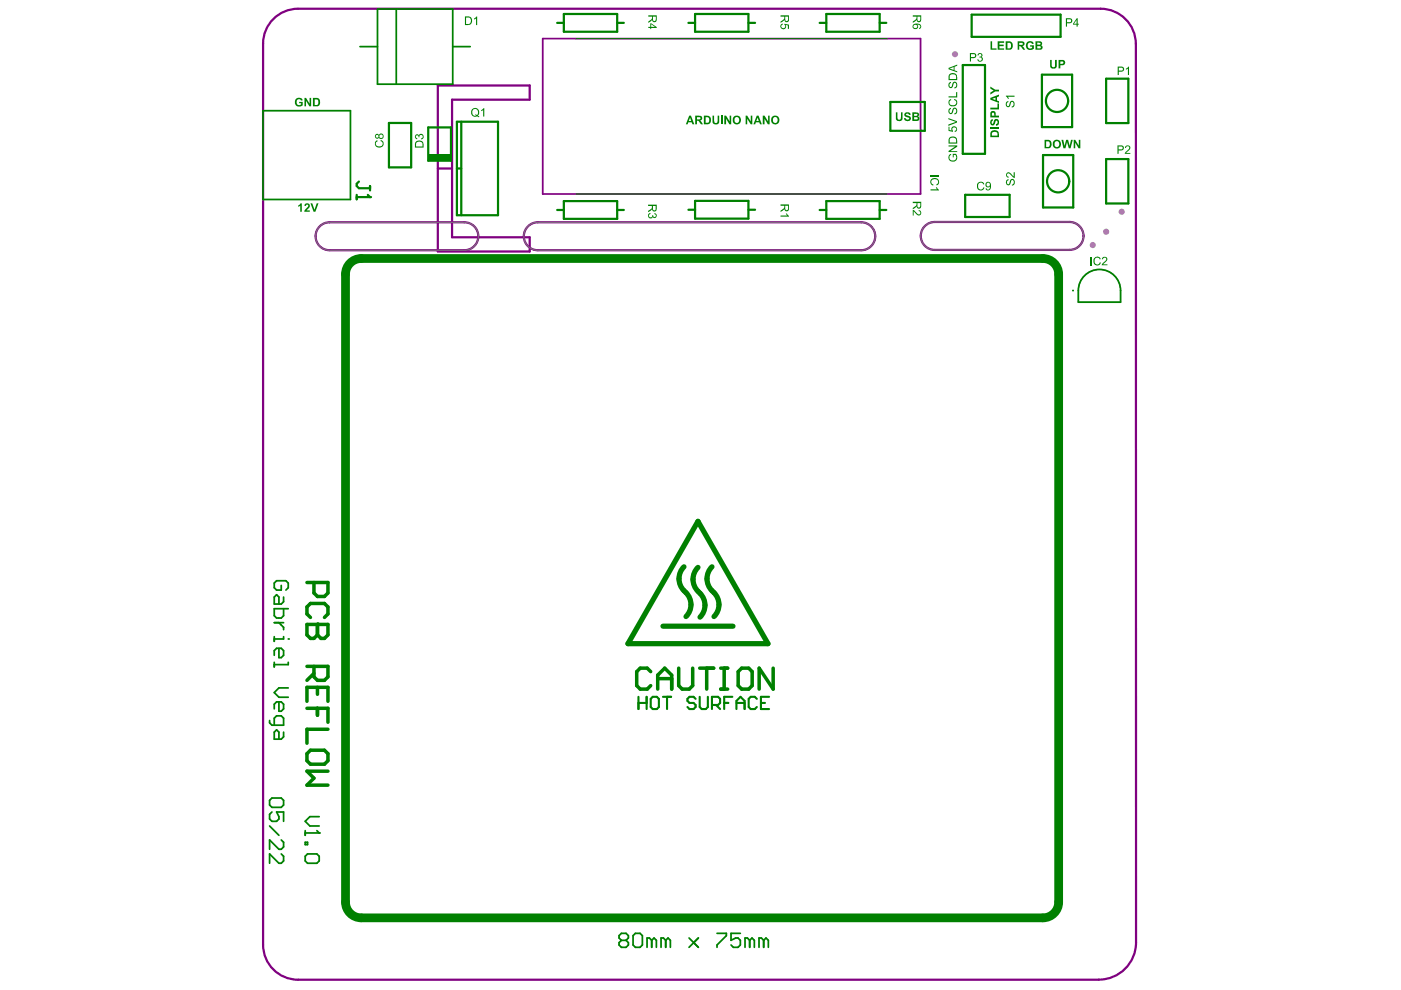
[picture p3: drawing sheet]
<svg xmlns="http://www.w3.org/2000/svg" width="297mm" height="210mm" viewBox="0 0 297 210" stroke-linecap="round" stroke-linejoin="round" font-family="sans-serif">
<path d="M67.6 48.2a2.92 2.92 0 0 1 2.3-1.1h28.5a2.96 2.96 0 0 1 3 3 2.96 2.96 0 0 1-3 3h-28.5a2.97 2.97 0 0 1-2.7-1.7 2.97 2.97 0 0 1 .4-3.2zM111.7 48.2a2.92 2.92 0 0 1 2.3-1.1h68.6a2.96 2.96 0 0 1 3 3 2.96 2.96 0 0 1-3 3h-68.6a2.97 2.97 0 0 1-2.7-1.7 2.97 2.97 0 0 1 .4-3.2zM195.9 48.1a2.92 2.92 0 0 1 2.3-1h28.6a2.96 2.96 0 0 1 2.9 2.9 2.96 2.96 0 0 1-2.9 3h-28.6a2.97 2.97 0 0 1-2.7-1.7 2.97 2.97 0 0 1 .4-3.2z" fill="none" stroke="#808080" stroke-width=".21"/>
<path d="M240.8 9.3l.1 190.5a7.9 7.9 0 0 1-7.9 7.9h-169.8a7.4 7.4 0 0 1-7.4-7.4v-191a7.4 7.4 0 0 1 7.4-7.4h170.1a7.5 7.5 0 0 1 7.5 7.4M67.6 48.2a2.96 2.96 0 0 1 2.3-1.1h28.5a2.96 2.96 0 0 1 3 3 2.96 2.96 0 0 1-3 3h-28.5a2.96 2.96 0 0 1-2.7-1.7 2.96 2.96 0 0 1 .4-3.2zM111.7 48.2a2.96 2.96 0 0 1 2.3-1.1h68.6a2.96 2.96 0 0 1 3 3 2.96 2.96 0 0 1-3 3h-68.6a2.96 2.96 0 0 1-2.6-1.7 2.96 2.96 0 0 1 .3-3.2zM195.9 48.2a2.96 2.96 0 0 1 2.3-1.1h28.6a2.96 2.96 0 0 1 2.9 2.9 2.96 2.96 0 0 1-2.9 3h-28.6a2.96 2.96 0 0 1-2.7-1.7 2.96 2.96 0 0 1 .4-3.1z" fill="none" stroke="#800080" stroke-width=".47"/>
<g fill="#a6968d">
<circle cx="202.5" cy="11.5" r=".66"/>
<circle cx="237.8" cy="44.9" r=".66"/>
<circle cx="234.5" cy="49.1" r=".66"/>
<circle cx="231.7" cy="52" r=".66"/>
</g>
<path d="M229.7 58.7a4.5 4.5 0 0 1 4.9-1.3 4.5 4.5 0 0 1 3 4.2v2.5h-9a6.7 6.7 0 0 1 1.1-5.4z" fill="none" stroke="#800080" stroke-width=".21"/>
<path d="M115.1 8.2h80.1v32.9h-80.1z" fill="none" stroke="#800080" stroke-width=".37"/>
<path d="M92.8 18.1h19.5v3h-16.5v29.2h16.5v3h-19.5zM92.8 35.7h3" fill="none" stroke="#800080" stroke-width=".47"/>
<path d="M67.6 48.2a2.92 2.92 0 0 1 2.3-1.1h28.5a2.96 2.96 0 0 1 3 3 2.96 2.96 0 0 1-3 3h-28.5a2.97 2.97 0 0 1-2.7-1.7 2.97 2.97 0 0 1 .4-3.2zM111.7 48.2a2.92 2.92 0 0 1 2.3-1.1h68.6a2.96 2.96 0 0 1 3 3 2.96 2.96 0 0 1-3 3h-68.6a2.97 2.97 0 0 1-2.7-1.7 2.97 2.97 0 0 1 .4-3.2zM195.9 48.1a2.92 2.92 0 0 1 2.3-1h28.6a2.96 2.96 0 0 1 2.9 2.9 2.96 2.96 0 0 1-2.9 3h-28.6a2.97 2.97 0 0 1-2.7-1.7 2.97 2.97 0 0 1 .4-3.2z" fill="none" stroke="#808080" stroke-width=".21"/>
<g fill="none" stroke="#008000" stroke-width=".47">
<path d="M118.1 4.8h1.4M119.5 3h11.4v3.7h-11.4zM130.9 4.8h1.4M146 4.8h1.4M147.4 3h11.3v3.7h-11.3zM158.7 4.8h1.4M173.8 4.8h1.4M175.2 3h11.3v3.7h-11.3zM186.5 4.8h1.4M204.1 13.8h4.7v18.8h-4.7zM206 3.1h18.9v4.7h-18.9zM220.9 15.8h6.4v11.1h-6.4z"/>
<path d="M234.5 16.7h4.7v9.4h-4.7zM82.5 26.1h4.7v9.4h-4.7zM90.8 27h4.8v7.1h-4.8zM96.9 25.8h8.7v19.8h-8.7zM96.9 35.7h.9M97.8 25.8v19.8M188.8 21.6h7.3v6.1h-7.3zM221.1 32.9h6.4v11.1h-6.4zM234.5 33.7h4.7v9.4h-4.7zM118.1 44.5h1.4M119.5 42.6h11.4v3.8h-11.4zM130.9 44.5h1.4"/>
<path d="M146 44.5h1.4M147.4 42.6h11.3v3.8h-11.3zM158.7 44.5h1.4M173.8 44.5h1.4M175.2 42.6h11.3v3.8h-11.3zM186.5 44.5h1.4M204.6 41.3h9.5v4.7h-9.5z"/>
</g>
<path d="M148 110.5l14.8 26h-29.7zM140.6 132.8h14.8M145 125.2l.4 .5M148 125.4l.4 .4M151 125.2l.4 .5" fill="none" stroke="#008000" stroke-width="1.1"/>
<path d="M76.3 9.9h3.7M80 1.9h16v16h-16zM84 1.9v16M96 9.9h3.7M55.7 23.5h18.6v18.8h-18.6zM228.6 61.6v2.5h9v-2.5" fill="none" stroke="#008000" stroke-width=".37"/>
<path d="M73.3 58.1v133.2M76.6 54.8h144.5M224.5 58.1v133.2M76.6 194.6h144.5" fill="none" stroke="#008000" stroke-width="1.9"/>
<path d="M122.1 8.2h66M122.1 41.1h66" fill="none" stroke="#008000" stroke-width=".21"/>
<path d="M90.8 32.6h4.8v1.5h-4.8z" fill-rule="evenodd" fill="#008000"/>
<g fill="#008000">
<path d="M238.6 31.1l.4-.3a.62 .62 0 0 1 .7 .6 .62 .62 0 0 1-.5 .6l-.4 .4h.9v.2h-1.2l.1-.4 .4-.3a.43 .43 0 0 0 .4-.5 .43 .43 0 0 0-.4-.4l-.2 .2-.1 .2-.2-.1z"/>
<path d="M79.6 29.9l.4-.2 .1 .3a.6 .6 0 0 0-.3 .8 .6 .6 0 0 0 .9 .2h.1a.54 .54 0 0 0 .3-.6 .54 .54 0 0 0-.4-.5v-.2l.3 .1 .2 .2 .1 .4a.92 .92 0 0 1-1.1 .9 .92 .92 0 0 1-.6-1.4z"/>
<path d="M165.5 45.7h1.4l-.3-.4h.3l.4 .6h-1.8z"/>
<path d="M165.5 5.2l.5-.2-.1 .3a.37 .37 0 0 0-.1 .5 .37 .37 0 0 0 .6 0 .37 .37 0 0 0-.1-.5v-.3l1 .2v.9h-.3v-.7l-.4-.1 .1 .5-.2 .2-.3 .2-.5-.1-.3-.4z"/>
<path d="M238.7 14.5l.7-.4v1.8h-.3v-1.4l-.3 .3z"/>
<path d="M210 26.9h1.8v.4h-1.8z"/>
<path d="M210.1 25.5l.4-.2v.3a.27 .27 0 0 0-.3 .4 .27 .27 0 0 0 .4 .2l.2-.7 .2-.2a.7 .7 0 0 1 .8 .5 .7 .7 0 0 1-.5 .8l-.1 .1-.1-.4a.38 .38 0 0 0 .4-.3 .38 .38 0 0 0-.3-.4l-.5 .9a.6 .6 0 0 1-.7-.2 .6 .6 0 0 1 .1-.8z"/>
<path d="M210 22.8h1.5v-.9h.3v1.3h-1.8z"/>
<path d="M210 18.4l1 .6h.8v.4h-.8l-1 .6v-.4l.7-.4-.7-.4z"/>
<path d="M63.2 43.5l.5-.4h.3v1.8h-.3v-1.3l-.5 .3z"/>
<path d="M64.7 43.2l.4-.1a.62 .62 0 0 1 .6 .6 .62 .62 0 0 1-.5 .6l-.2 .3h.7v.3h-1.2l.5-.8a.39 .39 0 0 0 .4-.3 .39 .39 0 0 0-.3-.4h-.2v.3l-.4-.1z"/>
<path d="M65.8 43.1h.4l.5 1.4 .4-1.4h.4l-.6 1.8h-.4z"/>
<path d="M210 8.8h.3v1.5h1v.2h-1.3z"/>
<path d="M211.5 8.8h1.4v.3h-1v.4h.9v.3h-.9v.5h1v.2h-1.4z"/>
<path d="M217.7 9.1l.4-.3 .4-.1 .6 .3 .1 .3h-.4a.54 .54 0 0 0-.8-.1 .54 .54 0 0 0 0 .8l.1 .2a.52 .52 0 0 0 .7-.1v-.2h-.4v-.3h.8v.8l-.6 .2-.8-.2-.3-.6z"/>
<path d="M231.2 54.5h.3v1.7h-.3z"/>
<path d="M231.9 54.8h.1a.79 .79 0 0 1 .7-.4 .79 .79 0 0 1 .7 .5l-.2 .1-.3-.3a.69 .69 0 0 0-.8 .6 .69 .69 0 0 0 .7 .8l.4-.5 .2 .1-.2 .4-.5 .2a.99 .99 0 0 1-.8-1.5z"/>
<path d="M233.7 54.6l.5-.1a.6 .6 0 0 1 .6 .5 .6 .6 0 0 1-.5 .6l-.4 .5h.9v.1h-1.2l.2-.4 .6-.5a.36 .36 0 0 0 0-.7 .36 .36 0 0 0-.5 .4h-.3z"/>
<path d="M62.7 21l.4-.2h.4a.57 .57 0 0 1 .7 .4l-.4 .1a.56 .56 0 0 0-.8 0 .56 .56 0 0 0 0 .8l.4 .2h.3l.1-.4h-.4v-.3h.8v.8l-.7 .2a.95 .95 0 0 1-.9-.5 .95 .95 0 0 1 .1-1.1z"/>
<path d="M64.6 20.8h.3l.7 1.2v-1.2h.4v1.7h-.4l-.7-1.1v1.1h-.3z"/>
<path d="M88 28.7a.46 .46 0 0 1 .8 0 .55 .55 0 0 1 1 0 .55 .55 0 0 1-.5 .9v-.3a.37 .37 0 0 0 .3-.4 .37 .37 0 0 0-.5-.3 .37 .37 0 0 0-.2 .5h-.2a.31 .31 0 0 0-.3-.4 .31 .31 0 0 0-.3 .3 .31 .31 0 0 0 .4 .3l-.2 .2-.3-.2z"/>
<path d="M100.5 3.9l.7-.4v1.8h-.3v-1.4l-.3 .2z"/>
<path d="M137.5 45.4l.4-.3v.3a.37 .37 0 0 0-.3 .4 .37 .37 0 0 0 .5 .3 .37 .37 0 0 0 .2-.5h.2a.31 .31 0 0 0 .2 .4 .31 .31 0 0 0 .4-.3 .31 .31 0 0 0-.4-.3l.1-.2a.51 .51 0 0 1 .5 .7 .51 .51 0 0 1-.9 .2v-.1a.56 .56 0 0 1-.8 .2 .56 .56 0 0 1-.1-.8z"/>
<path d="M193.5 44.5l.4 .1 .4 .5a.43 .43 0 0 0 .4 .4 .43 .43 0 0 0 .4-.4l-.1-.2-.2-.1v-.3l.3 .1 .2 .4a.58 .58 0 0 1-.4 .7 .58 .58 0 0 1-.7-.4l-.5-.5v.9h-.2z"/>
<path d="M201.1 26.9h.2v.7l.5 .1a.59 .59 0 0 1 .3-.9 .59 .59 0 0 1 .8 .4 .59 .59 0 0 1-.5 .8v-.2a.4 .4 0 0 0 .2-.6 .4 .4 0 0 0-.6-.1 .4 .4 0 0 0 .1 .6v.3l-1-.2z"/>
<path d="M201.1 25l1.8 .7v.3l-1.8 .7v-.3l1.6-.6-1.6-.5z"/>
<path d="M201.2 32.9l.4-.2 .1 .1-.4 .4v.4l.2 .3 .5 .1a.71 .71 0 0 0 .7-.4 .71 .71 0 0 0-.1-.8h-.4v.6h-.2v-.8h.7l.2 .8a.93 .93 0 0 1-1.1 .8 .93 .93 0 0 1-.6-1.3z"/>
<path d="M201.1 30.8h1.8v.3l-1.4 .9h1.4v.2h-1.8v-.2l1.4-.9h-1.4z"/>
<path d="M201.2 17.6l.4-.2v.2a.39 .39 0 0 0-.4 .5 .39 .39 0 0 0 .6 .3l.2-.7a.54 .54 0 0 1 .7-.3 .54 .54 0 0 1 .2 .7l-.2 .6h-.4v-.2a.47 .47 0 0 0 .5-.4 .47 .47 0 0 0-.5-.5l-.5 1a.64 .64 0 0 1-.7-.3 .64 .64 0 0 1 .1-.7z"/>
<path d="M201.2 23.1l.4-.2v.2a.39 .39 0 0 0-.4 .5 .39 .39 0 0 0 .6 .3l.2-.7a.54 .54 0 0 1 .7-.3 .54 .54 0 0 1 .2 .7l-.2 .6h-.4v-.2a.47 .47 0 0 0 .5-.4 .47 .47 0 0 0-.5-.5l-.5 1a.64 .64 0 0 1-.7-.3 .64 .64 0 0 1 .1-.7z"/>
<path d="M201.2 21.3l.4-.3v.3a.62 .62 0 0 0-.2 .9 .62 .62 0 0 0 .9 .1 .52 .52 0 0 0 .5-.6 .52 .52 0 0 0-.5-.5v-.2h.2l.4 .5v.7l-.6 .3h-.6l-.4-.1-.2-.4z"/>
<path d="M201.1 20.4h1.6v-.9h.2v1.2h-1.8z"/>
<path d="M213.4 38.2l.4-.2v.2a.39 .39 0 0 0-.4 .5 .39 .39 0 0 0 .6 .3l.2-.6a.54 .54 0 0 1 .7-.4 .54 .54 0 0 1 .3 .7l-.3 .6h-.4v-.1a.47 .47 0 0 0 .5-.5 .47 .47 0 0 0-.5-.5l-.5 1a.64 .64 0 0 1-.7-.3 .64 .64 0 0 1 .1-.7z"/>
<path d="M213.4 36.7l.3-.2 .4 .1 .8 .8v-.9h.3v1.2l-.4-.1-.4-.5a.43 .43 0 0 0-.5-.4 .43 .43 0 0 0-.4 .4l.1 .3 .3 .1-.1 .2-.4-.3z"/>
<path d="M213.4 21.6l.4-.2v.2a.39 .39 0 0 0-.4 .5 .39 .39 0 0 0 .5 .3l.2-.6a.54 .54 0 0 1 .7-.4 .54 .54 0 0 1 .3 .8l-.3 .5-.3 .1v-.2a.47 .47 0 0 0 .4-.5 .47 .47 0 0 0-.5-.5l-.5 1.1a.64 .64 0 0 1-.6-.4 .64 .64 0 0 1 .1-.7z"/>
<path d="M213.3 20.3h1.8v.2h-1.5l.3 .4h-.2z"/>
<path d="M236.9 30.8l1.1 .1 .3 .5a.6 .6 0 0 1-.7 .5h-.4v.7h-.3zM237.2 31.1v.6h.4a.32 .32 0 0 0 .4-.3 .32 .32 0 0 0-.4-.3z"/>
<path d="M79.6 28.6a.42 .42 0 0 1 .4-.2 .42 .42 0 0 1 .3 .3v-.1a.54 .54 0 0 1 .9-.1 .54 .54 0 0 1 0 .8 .54 .54 0 0 1-.9-.1 .49 .49 0 0 1-.7 .1 .49 .49 0 0 1 0-.7zM79.7 28.9a.3 .3 0 0 0 .6 0 .3 .3 0 0 0-.6 0zM80.4 28.9a.4 .4 0 0 0 .8 0 .4 .4 0 0 0-.8 0z"/>
<path d="M165.5 43.3h1.8v.8a.51 .51 0 0 1-.4 .7 .51 .51 0 0 1-.6-.5l-.8 .6v-.2l.8-.7v-.4h-.8zM166.5 43.6v.5a.33 .33 0 0 0 .2 .5 .33 .33 0 0 0 .4-.4v-.6z"/>
<path d="M165.5 3.2h1.8v.9a.5 .5 0 0 1-.5 .6 .5 .5 0 0 1-.5-.5l-.8 .6v-.2l.8-.7v-.4h-.8zM166.5 3.5v.5a.33 .33 0 0 0 .2 .5 .33 .33 0 0 0 .4-.4v-.6z"/>
<path d="M237 14.1l1.1 .1 .2 .5a.6 .6 0 0 1-.7 .5h-.4v.7h-.2zM237.2 14.4v.6h.4a.32 .32 0 0 0 .5-.3 .32 .32 0 0 0-.5-.3z"/>
<path d="M210.2 27.8l.6-.2 .7 .2 .3 .3v1h-1.8v-.9zM210.3 28.1v.7h1.2v-.3a.67 .67 0 0 0-1.2-.4z"/>
<path d="M210 23.8l.3-.2a.59 .59 0 0 1 .6 0 .59 .59 0 0 1 .2 .7v.2h.7v.4h-1.8zM210.3 24v.5h.5v-.2a.27 .27 0 0 0-.1-.4 .27 .27 0 0 0-.4 .1z"/>
<path d="M210 20.8l1.8-.8v.4l-.4 .2v.7l.4 .2v.3l-1.8-.7zM210.4 20.9l.7 .3v-.5z"/>
<path d="M213.2 8.8h.9l.4 .1 .2 .5v.5a.68 .68 0 0 1-.8 .6h-.7zM213.6 9.1v1.2h.2a.63 .63 0 0 0 .6-.5 .63 .63 0 0 0-.2-.7z"/>
<path d="M215.8 8.8h.8a.53 .53 0 0 1 .6 .4 .53 .53 0 0 1-.4 .6l.6 .7h-.5l-.4-.6-.3-.1h-.1v.7h-.3zM216.1 9.1v.4h.3a.28 .28 0 0 0 .4 0 .28 .28 0 0 0 0-.4 .28 .28 0 0 0-.4 0z"/>
<path d="M219.5 8.8h1a.45 .45 0 0 1 .5 .3 .45 .45 0 0 1-.3 .5h.1a.53 .53 0 0 1 .2 .8 .53 .53 0 0 1-.8 .1h-.7zM219.9 9v.5h.2a.25 .25 0 0 0 .5-.1 .24 .24 0 0 0-.3-.3zM219.9 9.8v.5h.3a.29 .29 0 0 0 .5-.3 .29 .29 0 0 0-.5-.2z"/>
<path d="M226 3.9h1.1l.3 .6a.6 .6 0 0 1-.7 .4h-.5v.7h-.2zM226.2 4.1v.6h.5a.32 .32 0 0 0 .4-.3 .32 .32 0 0 0-.4-.3z"/>
<path d="M228.3 3.9h.2v1.1h.2v.2h-.2v.4h-.2v-.4h-.8zM228.3 4.2l-.6 .8h.6z"/>
<path d="M66.3 20.8h1l.4 .1 .2 .8-.3 .7-1.3 .1zM66.7 21.1v1.2h.4a.67 .67 0 0 0 .2-1.1z"/>
<path d="M88.2 30l.5-.2 .8 .1 .3 .4v1h-1.8v-.9zM88.3 30.2l-.1 .9h1.4v-.7l-.3-.3-.6-.1z"/>
<path d="M98.6 3.5h.8l.5 .2 .2 .9-.4 .6-1.1 .1zM98.8 3.7v1.4l.9-.2 .1-.6a.56 .56 0 0 0-.6-.6z"/>
<path d="M137.4 43.4h1.8v.8a.5 .5 0 0 1-.4 .6 .5 .5 0 0 1-.5-.5l-.9 .7v-.3l.8-.6v-.4h-.8zM138.4 43.7v.5a.3 .3 0 0 0 .3 .4 .3 .3 0 0 0 .3-.4v-.5z"/>
<path d="M137.5 3.2h1.7v.8a.51 .51 0 0 1-.4 .7 .51 .51 0 0 1-.5-.5l-.8 .6v-.2l.5-.4 .3-.4v-.3h-.8zM138.4 3.5v.5a.32 .32 0 0 0 .3 .4 .32 .32 0 0 0 .4-.3v-.6z"/>
<path d="M137.9 4.9l1.3 .8v.2h-1.1v.3h-.2v-.3h-.4v-.2h.4zM138.1 5.1v.6h.8z"/>
<path d="M193.5 42.8h1.8v.8a.51 .51 0 0 1-.4 .6 .51 .51 0 0 1-.6-.5l-.8 .7v-.3l.6-.4 .2-.4v-.2h-.8zM194.5 43.1v.4a.32 .32 0 0 0 .3 .5 .32 .32 0 0 0 .3-.4v-.5z"/>
<path d="M201.3 29.2l.5-.3 .8 .1 .3 .5v.9h-1.8zM201.4 29.4l-.1 .8h1.4v-.6a.83 .83 0 0 0-1.3-.2z"/>
<path d="M201.3 15.8l.6-.3 .7 .1 .3 .4v1h-1.8zM201.3 16v.8h1.4v-.7l-.2-.2-.5-.2z"/>
<path d="M201.1 14.4l1.8-.7v.2l-.5 .3v.7l.5 .2v.2l-1.8-.6zM201.3 14.5l.9 .3v-.6z"/>
<path d="M193.5 3.2h1.8v.8a.51 .51 0 0 1-.4 .7 .51 .51 0 0 1-.6-.5l-.8 .6v-.2l.6-.4 .2-.4v-.3h-.8zM194.5 3.5v.5a.32 .32 0 0 0 .3 .4 .32 .32 0 0 0 .3-.3v-.6z"/>
<path d="M193.6 5.2l1-.2a.61 .61 0 0 1 .7 .4 .61 .61 0 0 1-.4 .8l-.1-.3a.33 .33 0 0 0 .3-.3 .33 .33 0 0 0-.3-.3l-.4-.1 .2 .2a.59 .59 0 0 1-.7 .8 .59 .59 0 0 1-.3-1zM193.7 5.6a.4 .4 0 0 0 .8 0 .4 .4 0 0 0-.8 0z"/>
</g>
<path d="M64.7 176.1v1M64.7 176.6h3M67.7 173.2h-2l-1 .9 1 1h2" fill="none" stroke="#008000" stroke-width=".37"/>
<circle cx="67.7" cy="176.6" r=".19" fill="#008000"/>
<path d="M64.7 178.6h.5v.5h-.5zM67.2 176.1l.5 .5M64.7 181.5l.5-.4h2l.5 .4v1l-.5 .5h-2l-.5-.5z" fill="none" stroke="#008000" stroke-width=".37"/>
<path d="M76.1 38.5l-.5 .5v.4l.5 .5h2.4M78.5 39.4v1M75.6 41.3v1M75.6 41.8h2.9" fill="none" stroke="#008000" stroke-width=".47"/>
<circle cx="78.5" cy="41.8" r=".24" fill="#008000"/>
<path d="M78 41.3l.5 .5" fill="none" stroke="#008000" stroke-width=".47"/>
<g fill="#008000">
<path d="M197.3 37.1h1.8v.3h-1.8z"/>
<path d="M197.3 38.1l.5-.3h.9l.3 .4 .1 .4-.3 .6-.2 .1-.1-.2a.58 .58 0 0 0 .3-.8 .58 .58 0 0 0-.8-.3 .54 .54 0 0 0-.6 .5 .54 .54 0 0 0 .5 .6l-.1 .2-.5-.3z"/>
<path d="M197.3 40.1h1.4l-.3-.3 .3-.1 .4 .7h-1.8z"/>
</g>
<path d="M65.1 123.5h4.4v2.2l-.7 .8h-1.5l-.7-.8v-2.2M65.8 130.9l-.7-.7v-1.5l.7-.8h3l.7 .8v1.5l-.7 .7M67.3 132.4v2.2l-.7 .8h-.8l-.7-.8v-2.2h4.4" fill="none" stroke="#008000" stroke-width=".74"/>
<circle cx="67.3" cy="132.4" r=".37" fill="#008000"/>
<path d="M67.3 132.4v2.2l.7 .8h.8l.7-.8v-2.2M65.1 141.3h4.4v2.2l-.7 .7h-1.5l-.7-.7v-2.2M65.1 148.7v-3h4.4v3M65.1 150.2h4.4v2.9M65.1 159.8l.7-.7h3l.7 .7v1.5l-.7 .7h-3l-.7-.7zM66.6 142.8l-1.5 1.4M67.3 145.7v1.5M67.3 150.2v1.5M69.5 154.6h-4.4v3M69.5 163.5h-4.4l1.5 1.5-1.5 1.5h4.4" fill="none" stroke="#008000" stroke-width=".74"/>
<g fill="#008000">
<path d="M102 23.3l.7-.4v1.8h-.3v-1.4l-.3 .3z"/>
<path d="M207.2 38.9l.4-.3 .4-.1 .6 .3 .1 .3h-.3a.61 .61 0 0 0-.9-.2 .61 .61 0 0 0-.1 .9 .53 .53 0 0 0 .6 .4 .53 .53 0 0 0 .5-.5l.2 .1v.1l-.3 .4h-.9l-.4-.5z"/>
<path d="M189.9 23.8h.4v1a.4 .4 0 0 0 .4 .6 .4 .4 0 0 0 .3-.6v-1h.4v1.5l-.4 .3h-.5a.61 .61 0 0 1-.6-.8z"/>
<path d="M191.8 24l.3-.2h.3a.58 .58 0 0 1 .7 .5l-.4 .1a.34 .34 0 0 0-.3-.3 .34 .34 0 0 0-.3 .2l.5 .3a.59 .59 0 0 1 .5 .8 .59 .59 0 0 1-.9 .2l-.4-.1-.1-.2-.1-.3h.4a.34 .34 0 0 0 .4 .4 .34 .34 0 0 0 .3-.5l-.5-.1a.52 .52 0 0 1-.4-.8z"/>
<path d="M222.6 12.7h.4v1.1a.38 .38 0 0 0 .4 .5 .38 .38 0 0 0 .3-.6v-1h.4l-.1 1.4a.72 .72 0 0 1-.9 .4 .72 .72 0 0 1-.5-.8z"/>
<path d="M207.4 11.3l.5-.1a.45 .45 0 0 1 .4 .4 .45 .45 0 0 1-.3 .5 .49 .49 0 0 1 .4 .5 .49 .49 0 0 1-.4 .4l-.1 .1a.63 .63 0 0 1-.7-.5h.2a.37 .37 0 0 0 .5 .3 .37 .37 0 0 0 .2-.5 .37 .37 0 0 0-.4-.2v-.2a.3 .3 0 0 0 .4-.2 .3 .3 0 0 0-.3-.4 .3 .3 0 0 0-.3 .4l-.3-.1z"/>
<path d="M225 29.6h.4l.3 1.3 .3-1.3h.5l.3 1.3 .3-1.3h.4l-.5 1.8h-.4l-.4-1.3-.3 1.3h-.4z"/>
<path d="M227.6 29.6h.4l.7 1.3v-1.3h.4v1.8h-.4l-.7-1.1v1.1h-.4z"/>
<path d="M100.1 23.2l.5-.3a.91 .91 0 0 1 1 .5 .91 .91 0 0 1-.3 1.1l.3 .2-.1 .1-.3-.1-.5 .1a.96 .96 0 0 1-.8-.6 .96 .96 0 0 1 .2-1zM100.2 23.3l-.1 .7 .2 .4 .4 .2 .3-.1-.3-.1 .1-.2a.35 .35 0 0 0 .5 .1 .35 .35 0 0 0 .1-.5 .62 .62 0 0 0-.4-.7 .62 .62 0 0 0-.8 .2z"/>
<path d="M209.1 38.7l.2-.1a.87 .87 0 0 1 .8 .4 .87 .87 0 0 1-.1 1 .54 .54 0 0 1-.5 .4 .54 .54 0 0 1-.5-.4l.2-.1a.37 .37 0 0 0 .5 .3 .37 .37 0 0 0 .2-.5v-.2l-.2 .2h-.4l-.3-.2zM209.1 39.1a.4 .4 0 0 0 .8 0 .4 .4 0 0 0-.8 0z"/>
<path d="M193.4 23.8l1 .1a.45 .45 0 0 1 .4 .3 .45 .45 0 0 1-.2 .5h.1a.54 .54 0 0 1 .2 .7 .54 .54 0 0 1-.8 .2h-.7zM193.8 24.1v.5h.3a.24 .24 0 0 0 .3-.1 .24 .24 0 0 0-.1-.4zM193.8 24.8v.5h.3a.29 .29 0 0 0 .5-.3 .29 .29 0 0 0-.5-.2z"/>
<path d="M224.4 12.7h.9a.59 .59 0 0 1 .5 .7 .59 .59 0 0 1-.8 .4h-.2v.7h-.4zM224.8 13v.6h.2a.31 .31 0 0 0 .5-.3 .31 .31 0 0 0-.5-.3z"/>
<path d="M205.6 11.2l1.1 .1 .3 .6a.6 .6 0 0 1-.7 .4h-.4v.7h-.3zM205.9 11.5v.6h.4a.32 .32 0 0 0 .4-.3 .32 .32 0 0 0-.4-.3z"/>
<path d="M221.5 29.6h.9l.4 .3 .2 .8-.4 .6-1.1 .1zM221.8 30v1.2h.3a.59 .59 0 0 0 .5-.7 .59 .59 0 0 0-.6-.5z"/>
<path d="M223.4 29.9l.6-.3 .6 .1 .4 .7-.2 .8-.5 .3h-.5l-.4-.3-.2-.3zM223.7 30.1l-.1 .5a.53 .53 0 0 0 .7 .5 .53 .53 0 0 0 .2-.8 .49 .49 0 0 0-.3-.4 .49 .49 0 0 0-.5 .2z"/>
</g>
<path d="M58.1 135v1M58.1 132h2M59.1 132l1 1v.5M59.6 124.1v1h-1l-.5-.5v-1l.5-.5h2l.5 .5v1l-.5 .5M60.1 126.6v1l-.5 .5h-1.5v-1.5l.5-.5 .5 .5v1.5M60.1 129.1v1.4l-.5 .5h-1l-.5-.5v-1.4h3M60.1 135v.5h-2M57.2 169.7l.5-.5h1.9l.5 .5v1l-.5 .5h-1.9l-.5-.5zM57.2 175.1l1.9 2M57.7 172.2l-.5 .5v.9l.5 .5h.9l.5-.5v-.4l-.5-1h1.5v1.9M59.6 178.1l.5 .5v1l-.5 .5h-.5l-1.9-2v2M59.6 181.1l.5 .4v1l-.5 .5h-.5l-1.9-1.9v1.9" fill="none" stroke="#008000" stroke-width=".37"/>
<circle cx="61.1" cy="135.5" r=".19" fill="#008000"/>
<g fill="none" stroke="#008000" stroke-width=".37">
<path d="M59.1 137.5v1.9h.5l.5-.5v-.9l-.5-.5h-1l-.5 .5v.9M57.2 152.8v.5l.5 .5h2.4v-1.5l-.5-.5h-1l-.5 .5v1.5M58.1 140.4v1M59.1 148.8v2h.5l.5-.5v-1l-.5-.5h-1l-.5 .5v1M60.1 155.2v1l-.5 .5h-1.5v-1.5l.5-.5 .5 .5v1.5M61.1 140.4v.5h-3M61.1 145.9h-2l-1 .9 1 1h2M131.7 199.4l-.4-.5v-.5l.4-.5h1l.5 .5v.5l-.5 .5M131.7 199.4l-.4 .5v.5l.4 .5h1l.5-.5v-.5l-.5-.5M131.7 199.4h1M134.2 198.4l.5-.5h1l.5 .5v2l-.5 .5h-1l-.5-.5zM138.2 199.4l-.5-.5h-.5v2"/>
<path d="M138.2 199.4v1.5M138.2 199.4l.5-.5 .5 .5v1.5M141.1 199.4l-.5-.5h-.4v2M141.1 199.4v1.5M141.1 199.4l.5-.5 .5 .5v1.5M146.1 198.9l2 2M148.1 198.9l-2 2M152 197.9h2v.5l-2 2v.5M157 197.9h-2v1.5l1-.5h.5l.5 .5v1l-.5 .5h-1l-.5-.5M158.9 199.4l-.4-.5h-.5v2M158.9 199.4v1.5M158.9 199.4l.5-.5 .5 .5v1.5"/>
<path d="M161.9 199.4l-.5-.5h-.5v2M161.9 199.4v1.5M161.9 199.4l.5-.5 .5 .5v1.5"/>
</g>
<g fill="none" stroke="#008000" stroke-width=".44">
<path d="M135.4 147.7v2.6M135.4 149h1.7M137.1 147.7v2.6M138 148.2l.4-.5h.9l.4 .5v1.7l-.4 .4h-.9l-.4-.4zM140.6 147.7h1.7M141.4 147.7v2.6M147.5 148.2l-.4-.5h-.9l-.4 .5v.4l.4 .4h.9l.4 .5v.4l-.4 .4h-.9l-.4-.4M148.3 147.7v2.2l.5 .4h.8l.5-.4v-2.2M150.9 149.5h1.3l.5-.5v-.8l-.5-.5h-1.3v2.6M151.8 149.5l.9 .8M153.5 149h.9M155.3 147.7h-1.8v2.6"/>
<path d="M156.1 149h1.8M156.1 150.3v-1.7l.9-.9 .9 .9v1.7M160.5 148.2l-.5-.5h-.8l-.5 .5v1.7l.5 .4h.8l.5-.4M161.3 149h.9M163.1 147.7h-1.8v2.6h1.8"/>
</g>
<g fill="#008000">
<path d="M151.1 24.5h.3v1a.4 .4 0 0 0 .3 .6 .4 .4 0 0 0 .5-.5v-1.1h.3v1.5l-.3 .4h-.6a.61 .61 0 0 1-.5-.9z"/>
<path d="M152.9 24.5h.3v1.9h-.3z"/>
<path d="M153.6 24.5h.3l.8 1.2v-1.2h.3v1.9h-.3l-.8-1.2v1.2h-.3z"/>
<path d="M158.1 24.5h.3l.8 1.2v-1.2h.3v1.9h-.3l-.8-1.2v1.2h-.3z"/>
<path d="M161.7 24.5h.4l.7 1.2v-1.2h.4v1.9h-.4l-.7-1.2v1.2h-.4z"/>
<path d="M146.1 24.5h.4l.7 1.9h-.4l-.2-.5h-.7l-.1 .5h-.4zM146.3 24.9l-.3 .7h.5z"/>
<path d="M147.4 24.5l1.4 .2 .1 .6-.5 .3 .6 .8h-.4l-.5-.8h-.3v.8h-.4zM147.8 24.8v.5h.3a.3 .3 0 0 0 .4 0 .3 .3 0 0 0 0-.4 .3 .3 0 0 0-.4-.1z"/>
<path d="M149.2 24.5l1.1 .1 .3 .2 .1 .9-.3 .6-1.2 .1zM149.6 24.8v1.2h.3a.6 .6 0 0 0 .5-.6 .6 .6 0 0 0-.7-.6z"/>
<path d="M155.6 24.7l.3-.2h.5l.5 .3 .2 .8-.2 .6-.7 .2-.7-.3-.1-1zM155.8 25l-.1 .2a.56 .56 0 0 0 .2 .8 .56 .56 0 0 0 .8-.2 .56 .56 0 0 0-.1-.7v-.1a.48 .48 0 0 0-.8 0z"/>
<path d="M160.4 24.5h.4l.7 1.9h-.3l-.2-.5h-.7l-.2 .5h-.4zM160.6 24.9l-.2 .7h.5z"/>
<path d="M163.5 25.4a.93 .93 0 0 1 1.8 0 .93 .93 0 0 1-1.8 0zM163.9 25v.3a.54 .54 0 0 0 .5 .8 .54 .54 0 0 0 .4-.8 .48 .48 0 0 0-.3-.5 .48 .48 0 0 0-.6 .2z"/>
</g>
<path d="M138 142.4l-.8-.7h-1.5l-.7 .7v3l.7 .7h1.5l.8-.7M139.4 146.1v-3l1.5-1.4 1.5 1.4v3M139.4 143.9h3M143.9 141.7v3.7l.7 .7h1.5l.8-.7v-3.7M148.3 141.7h3M149.8 141.7v4.4M152.8 141.7h1.5M152.8 146.1h1.5M153.5 141.7v4.4M156.5 142.4l.8-.7h1.4l.8 .7v3l-.8 .7h-1.4l-.8-.7zM163.9 141.7v4.4l-2.9-4.4v4.4" fill="none" stroke="#008000" stroke-width=".74"/>
<circle cx="227.5" cy="61.6" r=".09" fill="none" stroke="#008000" stroke-width=".21"/>
<path d="M145 120.2a3.6 3.6 0 0 0 0 5M145.4 125.7a3.6 3.6 0 0 1 0 5M148 120.3a3.6 3.6 0 0 0 0 5.1M148.4 125.8a3.6 3.6 0 0 1 0 5.1M151 120.2a3.6 3.6 0 0 0 0 5M151.4 125.7a3.6 3.6 0 0 1 0 5" fill="none" stroke="#008000" stroke-width="1.1"/>
<path d="M76.6 54.8a3.3 3.3 0 0 0-3.3 3.3M221.1 54.8a3.3 3.3 0 0 1 3.4 3.3M73.3 191.3a3.3 3.3 0 0 0 3.3 3.3M224.5 191.3a3.3 3.3 0 0 1-3.4 3.3" fill="none" stroke="#008000" stroke-width="1.9"/>
<path d="M228.6 61.6a4.5 4.5 0 0 1 4.5-4.5 4.5 4.5 0 0 1 4.5 4.5" fill="none" stroke="#008000" stroke-width=".37"/>
<g fill="none" stroke="#008000" stroke-width=".47">
<circle cx="224.1" cy="21.4" r="2.35"/>
<circle cx="224.3" cy="38.4" r="2.35"/>
</g>
</svg>
